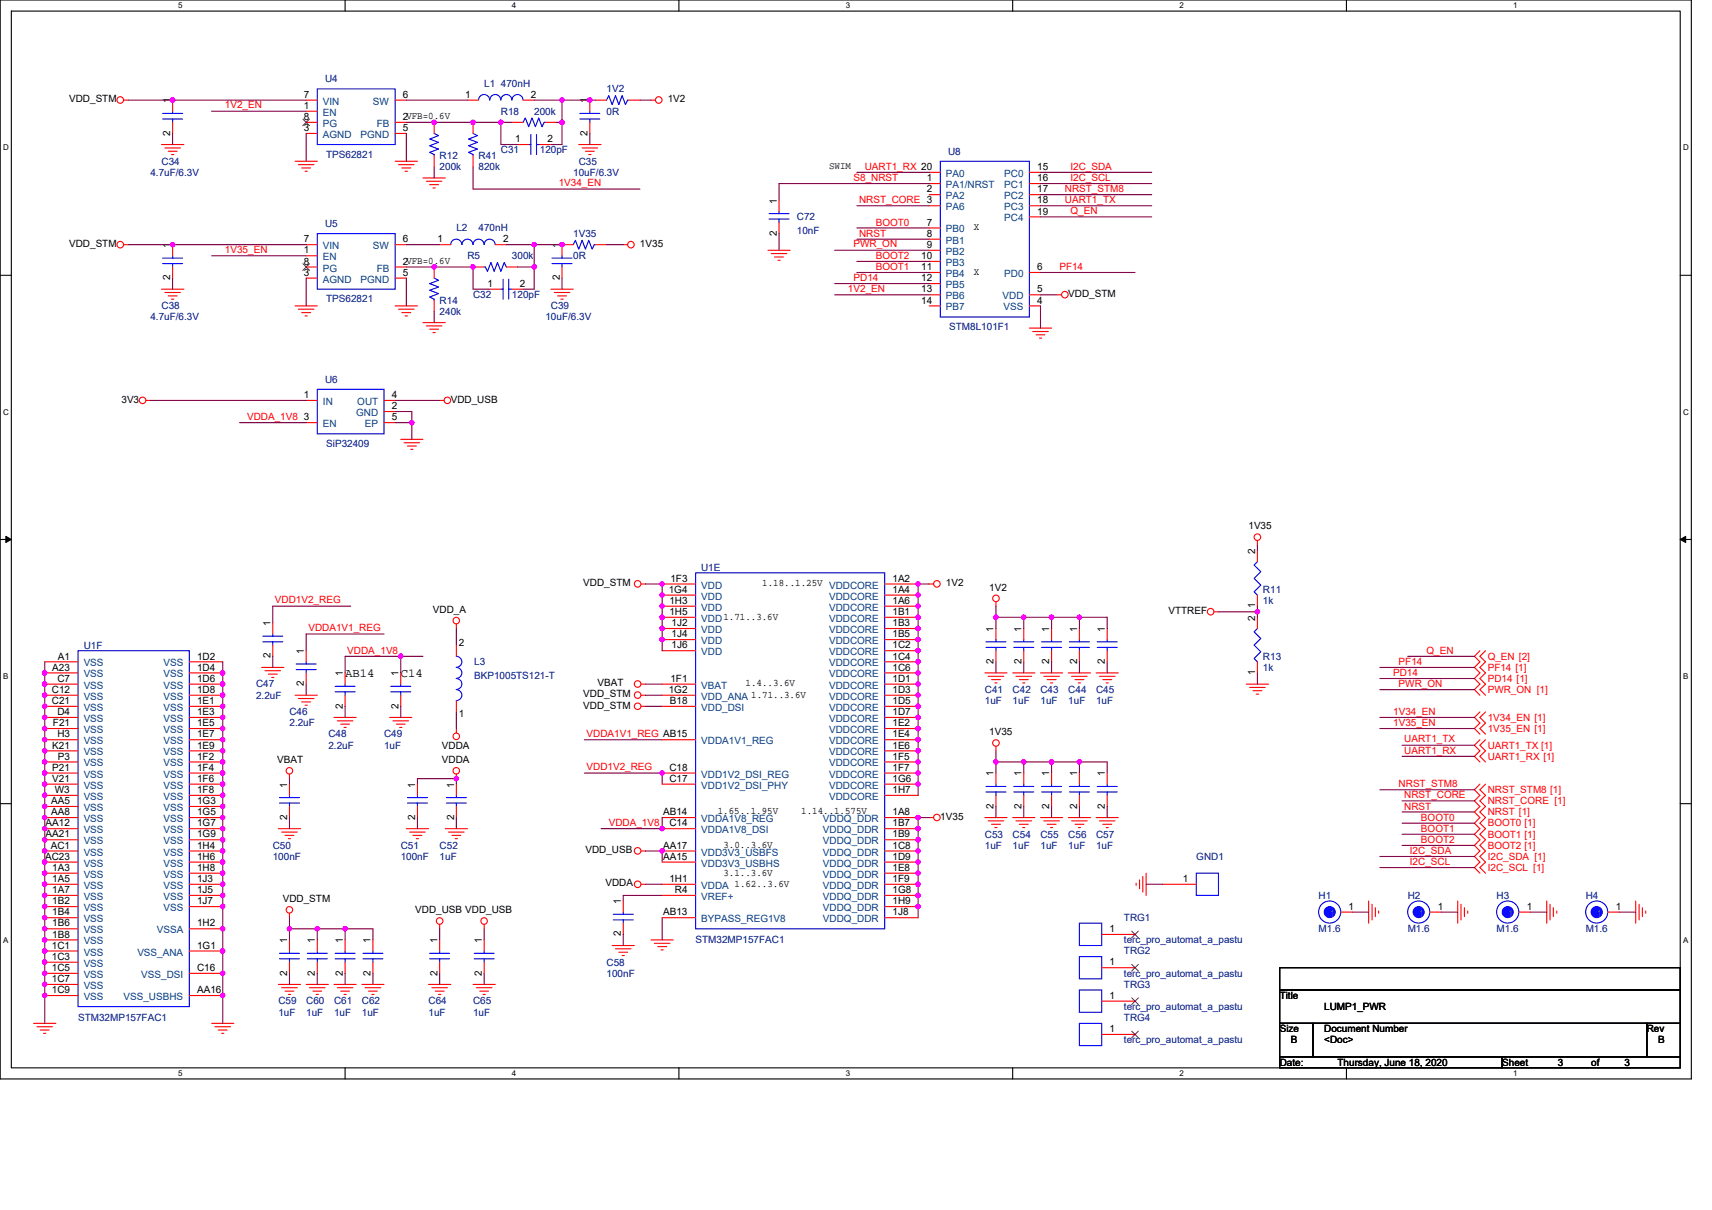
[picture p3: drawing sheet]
<svg xmlns="http://www.w3.org/2000/svg" width="297mm" height="210mm" viewBox="0 0 297 210" stroke-linecap="round" stroke-linejoin="round" font-family="sans-serif">
<defs><g id="words">
<g font-size="2.1">
<text x="59.9" y="117.5">AB14</text>
<text x="69.5" y="117.5">C14</text>
</g>
<g font-size="1.7">
<text x="12" y="17.8">VDD_STM</text>
<text x="29.5" y="17.9" transform="rotate(-90 29.5 17.9)">1</text>
<text x="52.7" y="17">7</text>
<text x="69.9" y="17">6</text>
<text x="80.7" y="17">1</text>
<text x="92.1" y="17">2</text>
<text x="101.9" y="17.9" transform="rotate(-90 101.9 17.9)">1</text>
<text x="115.9" y="17.8">1V2</text>
<text x="29.5" y="23.5" transform="rotate(-90 29.5 23.5)">2</text>
<text x="52.7" y="18.9">1</text>
<text x="52.7" y="22.8">3</text>
<text x="52.7" y="20.8">8</text>
<text x="69.9" y="22.8">5</text>
<text x="69.9" y="20.8">2VFB=0.6V</text>
<text x="101.9" y="23.5" transform="rotate(-90 101.9 23.5)">2</text>
<text x="89.4" y="24.7">1</text>
<text x="95" y="24.7">2</text>
<text x="143.8" y="29.4">SWIM</text>
<text x="180" y="29.5">15</text>
<text x="134.8" y="35.3" transform="rotate(-90 134.8 35.3)">1</text>
<text x="160.8" y="31.5">1</text>
<text x="160.8" y="33.4">2</text>
<text x="180" y="31.5">16</text>
<text x="180" y="35.3">18</text>
<text x="180" y="33.4">17</text>
<text x="134.8" y="40.9" transform="rotate(-90 134.8 40.9)">2</text>
<text x="160.8" y="39.2">7</text>
<text x="160.8" y="41.1">8</text>
<text x="168.9" y="40">X</text>
<text x="180" y="37.2">19</text>
<text x="12" y="42.8">VDD_STM</text>
<text x="29.5" y="43" transform="rotate(-90 29.5 43)">1</text>
<text x="52.7" y="44">1</text>
<text x="52.7" y="47.9">3</text>
<text x="52.7" y="42.1">7</text>
<text x="52.7" y="45.9">8</text>
<text x="69.9" y="47.9">5</text>
<text x="69.9" y="42.1">6</text>
<text x="69.9" y="45.9">2VFB=0.6V</text>
<text x="75.9" y="42.1">1</text>
<text x="87.3" y="42.1">2</text>
<text x="97.1" y="43" transform="rotate(-90 97.1 43)">1</text>
<text x="111" y="42.8">1V35</text>
<text x="159.8" y="45">10</text>
<text x="159.8" y="46.9">11</text>
<text x="160.8" y="43">9</text>
<text x="168.9" y="47.7">X</text>
<text x="180" y="46.9">6</text>
<text x="29.5" y="48.6" transform="rotate(-90 29.5 48.6)">2</text>
<text x="84.6" y="49.8">1</text>
<text x="90.2" y="49.8">2</text>
<text x="97.1" y="48.6" transform="rotate(-90 97.1 48.6)">2</text>
<text x="159.8" y="48.8">12</text>
<text x="159.8" y="50.8">13</text>
<text x="159.8" y="52.7">14</text>
<text x="180" y="52.7">4</text>
<text x="180" y="50.8">5</text>
<text x="185.4" y="51.5">VDD_STM</text>
<text x="21.1" y="69.9">3V3</text>
<text x="52.7" y="69.1">1</text>
<text x="68" y="71">2</text>
<text x="68" y="69.1">4</text>
<text x="78.2" y="69.9">VDD_USB</text>
<text x="52.7" y="72.9">3</text>
<text x="68" y="72.9">5</text>
<text x="216.6" y="91.9">1V35</text>
<text x="101.2" y="101.7">VDD_STM</text>
<text x="116.3" y="100.9">1F3</text>
<text x="132.3" y="101.7">1.18..1.25V VDDCORE</text>
<text x="154.9" y="100.9">1A2</text>
<text x="164.1" y="101.7">1V2</text>
<text x="217.8" y="96.1" transform="rotate(-90 217.8 96.1)">2</text>
<text x="75.1" y="106.4">VDD_A</text>
<text x="116" y="102.9">1G4</text>
<text x="116.1" y="104.8">1H3</text>
<text x="116.1" y="106.7">1H5</text>
<text x="154.9" y="102.9">1A4</text>
<text x="154.9" y="104.8">1A6</text>
<text x="154.9" y="106.7">1B1</text>
<text x="171.6" y="102.5">1V2</text>
<text x="202.7" y="106.6">VTTREF</text>
<text x="217.8" y="107.7" transform="rotate(-90 217.8 107.7)">2</text>
<text x="217.8" y="105.6" transform="rotate(-90 217.8 105.6)">1</text>
<text x="46.9" y="108.7" transform="rotate(-90 46.9 108.7)">1</text>
<text x="52.7" y="113.5" transform="rotate(-90 52.7 113.5)">1</text>
<text x="79.6" y="112.2">2</text>
<text x="116.5" y="108.7">1J2</text>
<text x="116.5" y="110.6">1J4</text>
<text x="116.5" y="112.5">1J6</text>
<text x="154.9" y="108.7">1B3</text>
<text x="154.9" y="110.6">1B5</text>
<text x="154.9" y="112.5">1C2</text>
<text x="172.4" y="109.6" transform="rotate(-90 172.4 109.6)">1</text>
<text x="177.2" y="109.6" transform="rotate(-90 177.2 109.6)">1</text>
<text x="182.1" y="109.6" transform="rotate(-90 182.1 109.6)">1</text>
<text x="186.9" y="109.6" transform="rotate(-90 186.9 109.6)">1</text>
<text x="191.7" y="109.6" transform="rotate(-90 191.7 109.6)">1</text>
<text x="9.1" y="116.4">A23</text>
<text x="10" y="118.3">C7</text>
<text x="10.1" y="114.4">A1</text>
<text x="34.2" y="116.4">1D4</text>
<text x="34.2" y="118.3">1D6</text>
<text x="34.2" y="114.4">1D2</text>
<text x="46.9" y="114.3" transform="rotate(-90 46.9 114.3)">2</text>
<text x="52.7" y="119.1" transform="rotate(-90 52.7 119.1)">2</text>
<text x="59.5" y="117.4" transform="rotate(-90 59.5 117.4)">1</text>
<text x="69.1" y="117.4" transform="rotate(-90 69.1 117.4)">1</text>
<text x="103.7" y="119.1">VBAT</text>
<text x="116.3" y="118.3">1F1</text>
<text x="129.4" y="119.1">1.4..3.6V</text>
<text x="154.9" y="114.4">1C4</text>
<text x="154.9" y="116.4">1C6</text>
<text x="154.9" y="118.3">1D1</text>
<text x="172.4" y="115.2" transform="rotate(-90 172.4 115.2)">2</text>
<text x="177.2" y="115.2" transform="rotate(-90 177.2 115.2)">2</text>
<text x="182.1" y="115.2" transform="rotate(-90 182.1 115.2)">2</text>
<text x="186.9" y="115.2" transform="rotate(-90 186.9 115.2)">2</text>
<text x="191.7" y="115.2" transform="rotate(-90 191.7 115.2)">2</text>
<text x="217.8" y="117.2" transform="rotate(-90 217.8 117.2)">1</text>
<text x="9" y="120.2">C12</text>
<text x="9" y="122.2">C21</text>
<text x="10" y="124.1">D4</text>
<text x="34.2" y="120.2">1D8</text>
<text x="34.2" y="122.2">1E1</text>
<text x="34.2" y="124.1">1E3</text>
<text x="59.5" y="123" transform="rotate(-90 59.5 123)">2</text>
<text x="69.1" y="123" transform="rotate(-90 69.1 123)">2</text>
<text x="79.6" y="124.5">1</text>
<text x="101.2" y="121">VDD_STM</text>
<text x="101.2" y="123">VDD_STM</text>
<text x="116" y="120.2">1G2</text>
<text x="116.2" y="122.2">B18</text>
<text x="154.9" y="120.2">1D3</text>
<text x="154.9" y="122.2">1D5</text>
<text x="154.9" y="124.1">1D7</text>
<text x="9.1" y="129.9">K21</text>
<text x="9.2" y="126">F21</text>
<text x="10" y="128">H3</text>
<text x="10.1" y="131.8">P3</text>
<text x="34.2" y="126">1E5</text>
<text x="34.2" y="128">1E7</text>
<text x="34.2" y="129.9">1E9</text>
<text x="34.2" y="131.8">1F2</text>
<text x="76.7" y="129.9">VDDA</text>
<text x="154.9" y="126">1E2</text>
<text x="154.9" y="128">1E4</text>
<text x="154.9" y="129.9">1E6</text>
<text x="154.9" y="131.8">1F5</text>
<text x="171.6" y="127.6">1V35</text>
<text x="9.1" y="133.8">P21</text>
<text x="9.1" y="135.7">V21</text>
<text x="9.5" y="137.6">W3</text>
<text x="34.2" y="133.8">1F4</text>
<text x="34.2" y="135.7">1F6</text>
<text x="34.2" y="137.6">1F8</text>
<text x="48.1" y="132.4">VBAT</text>
<text x="49.8" y="136.7" transform="rotate(-90 49.8 136.7)">1</text>
<text x="72" y="136.7" transform="rotate(-90 72 136.7)">1</text>
<text x="76.7" y="132.4">VDDA</text>
<text x="78.8" y="136.7" transform="rotate(-90 78.8 136.7)">1</text>
<text x="116.1" y="135.7">C17</text>
<text x="116.1" y="133.8">C18</text>
<text x="154.9" y="133.8">1F7</text>
<text x="154.9" y="135.7">1G6</text>
<text x="154.9" y="137.6">1H7</text>
<text x="172.4" y="134.7" transform="rotate(-90 172.4 134.7)">1</text>
<text x="177.2" y="134.7" transform="rotate(-90 177.2 134.7)">1</text>
<text x="182.1" y="134.7" transform="rotate(-90 182.1 134.7)">1</text>
<text x="186.9" y="134.7" transform="rotate(-90 186.9 134.7)">1</text>
<text x="191.7" y="134.7" transform="rotate(-90 191.7 134.7)">1</text>
<text x="7.9" y="143.4">AA12</text>
<text x="8.9" y="139.6">AA5</text>
<text x="8.9" y="141.5">AA8</text>
<text x="34.2" y="139.6">1G3</text>
<text x="34.2" y="141.5">1G5</text>
<text x="34.2" y="143.4">1G7</text>
<text x="49.8" y="142.3" transform="rotate(-90 49.8 142.3)">2</text>
<text x="72" y="142.3" transform="rotate(-90 72 142.3)">2</text>
<text x="78.8" y="142.3" transform="rotate(-90 78.8 142.3)">2</text>
<text x="115.1" y="141.5">AB14</text>
<text x="116.1" y="143.4">C14</text>
<text x="124.5" y="141.3">1.65..1.95V</text>
<text x="139" y="141.3">1.14..1.575V</text>
<text x="154.9" y="141.5">1A8</text>
<text x="154.9" y="143.4">1B7</text>
<text x="163.1" y="142.3">1V35</text>
<text x="172.4" y="140.3" transform="rotate(-90 172.4 140.3)">2</text>
<text x="177.2" y="140.3" transform="rotate(-90 177.2 140.3)">2</text>
<text x="182.1" y="140.3" transform="rotate(-90 182.1 140.3)">2</text>
<text x="186.9" y="140.3" transform="rotate(-90 186.9 140.3)">2</text>
<text x="191.7" y="140.3" transform="rotate(-90 191.7 140.3)">2</text>
<text x="7.8" y="149.2">AC23</text>
<text x="7.9" y="145.3">AA21</text>
<text x="8.8" y="147.3">AC1</text>
<text x="34.2" y="145.3">1G9</text>
<text x="34.2" y="147.3">1H4</text>
<text x="34.2" y="149.2">1H6</text>
<text x="101.6" y="148.1">VDD_USB</text>
<text x="115.1" y="147.3">AA17</text>
<text x="115.1" y="149.2">AA15</text>
<text x="125.5" y="147.1">3.0..3.6V</text>
<text x="154.9" y="145.3">1B9</text>
<text x="154.9" y="147.3">1C8</text>
<text x="154.9" y="149.2">1D9</text>
<text x="9.1" y="151.1">1A3</text>
<text x="9.1" y="153.1">1A5</text>
<text x="9.1" y="155">1A7</text>
<text x="34.2" y="151.1">1H8</text>
<text x="34.2" y="153.1">1J3</text>
<text x="34.2" y="155">1J5</text>
<text x="105" y="153.8">VDDA</text>
<text x="116.1" y="153.1">1H1</text>
<text x="117.1" y="155">R4</text>
<text x="125.5" y="151.9">3.1..3.6V</text>
<text x="154.9" y="151.1">1E8</text>
<text x="154.9" y="153.1">1F9</text>
<text x="154.9" y="155">1G8</text>
<text x="205.2" y="153.1">1</text>
<text x="9.1" y="156.9">1B2</text>
<text x="9.1" y="158.9">1B4</text>
<text x="9.1" y="160.8">1B6</text>
<text x="34.2" y="160.8">1H2</text>
<text x="34.2" y="156.9">1J7</text>
<text x="49.1" y="156.5">VDD_STM</text>
<text x="72" y="158.5">VDD_USB VDD_USB</text>
<text x="107.7" y="156.9" transform="rotate(-90 107.7 156.9)">1</text>
<text x="115.1" y="158.9">AB13</text>
<text x="154.9" y="156.9">1H9</text>
<text x="154.9" y="158.9">1J8</text>
<text x="192.5" y="161.8">1</text>
<text x="234" y="157.9">1</text>
<text x="249.4" y="157.9">1</text>
<text x="264.9" y="157.9">1</text>
<text x="280.3" y="157.9">1</text>
<text x="9" y="164.6">1C1</text>
<text x="9" y="166.6">1C3</text>
<text x="9.1" y="162.7">1B8</text>
<text x="34.2" y="164.6">1G1</text>
<text x="49.8" y="163.7" transform="rotate(-90 49.8 163.7)">1</text>
<text x="54.6" y="163.7" transform="rotate(-90 54.6 163.7)">1</text>
<text x="59.5" y="163.7" transform="rotate(-90 59.5 163.7)">1</text>
<text x="64.3" y="163.7" transform="rotate(-90 64.3 163.7)">1</text>
<text x="75.9" y="163.7" transform="rotate(-90 75.9 163.7)">1</text>
<text x="83.6" y="163.7" transform="rotate(-90 83.6 163.7)">1</text>
<text x="107.7" y="162.5" transform="rotate(-90 107.7 162.5)">2</text>
<text x="192.5" y="167.5">1</text>
<text x="9" y="168.5">1C5</text>
<text x="9" y="170.4">1C7</text>
<text x="9" y="172.4">1C9</text>
<text x="34.2" y="172.4">AA16</text>
<text x="34.2" y="168.5">C16</text>
<text x="49.8" y="169.3" transform="rotate(-90 49.8 169.3)">2</text>
<text x="54.6" y="169.3" transform="rotate(-90 54.6 169.3)">2</text>
<text x="59.5" y="169.3" transform="rotate(-90 59.5 169.3)">2</text>
<text x="64.3" y="169.3" transform="rotate(-90 64.3 169.3)">2</text>
<text x="75.9" y="169.3" transform="rotate(-90 75.9 169.3)">2</text>
<text x="83.6" y="169.3" transform="rotate(-90 83.6 169.3)">2</text>
<text x="192.5" y="173.3">1</text>
<text x="222" y="173.4">Title</text>
<text x="192.5" y="179.1">1</text>
<text x="222" y="179.1">Size</text>
<text x="229.8" y="179.1">Document Number</text>
<text x="229.8" y="175.3">LUMP1_PWR</text>
<text x="285.7" y="179.1">Rev</text>
<text x="222" y="184.9">Date:</text>
<text x="224" y="181.1">B</text>
<text x="229.8" y="181.1">&lt;Doc&gt;</text>
<text x="232.1" y="184.9">Thursday, June 18, 2020</text>
<text x="260.6" y="184.9">Sheet</text>
<text x="270.3" y="184.9">3</text>
<text x="276.1" y="184.9">of</text>
<text x="281.9" y="184.9">3</text>
<text x="287.7" y="181.1">B</text>
</g>
<g font-size="1.7" fill="#000080">
<text x="56.4" y="14.3">U4</text>
<text x="84" y="15">L1 470nH</text>
<text x="105.2" y="16">1V2</text>
<text x="86.9" y="19.9">R18</text>
<text x="92.7" y="19.9">200k</text>
<text x="105.2" y="19.9">0R</text>
<text x="28" y="28.6">C34</text>
<text x="56.6" y="27.4">TPS62821</text>
<text x="76.3" y="27.6">R12</text>
<text x="76.3" y="29.5">200k</text>
<text x="83" y="27.6">R41</text>
<text x="83" y="29.5">820k</text>
<text x="86.9" y="26.6">C31</text>
<text x="93.7" y="26.6">120pF</text>
<text x="100.4" y="28.6">C35</text>
<text x="164.5" y="26.8">U8</text>
<text x="26.1" y="30.5">4.7uF/6.3V</text>
<text x="99.5" y="30.5">10uF/6.3V</text>
<text x="56.4" y="39.4">U5</text>
<text x="79.2" y="40.2">L2</text>
<text x="83" y="40.2">470nH</text>
<text x="99.5" y="41.1">1V35</text>
<text x="138.3" y="38.2">C72</text>
<text x="138.3" y="40.5">10nF</text>
<text x="81.1" y="45">R5</text>
<text x="88.8" y="45">300k</text>
<text x="99.5" y="45">0R</text>
<text x="28" y="53.7">C38</text>
<text x="56.6" y="52.5">TPS62821</text>
<text x="76.3" y="52.7">R14</text>
<text x="82.1" y="51.7">C32</text>
<text x="88.8" y="51.7">120pF</text>
<text x="95.6" y="53.7">C39</text>
<text x="26.1" y="55.6">4.7uF/6.3V</text>
<text x="76.3" y="54.6">240k</text>
<text x="94.6" y="55.6">10uF/6.3V</text>
<text x="164.7" y="57.3">STM8L101F1</text>
<text x="56.4" y="66.4">U6</text>
<text x="56.6" y="77.6">SiP32409</text>
<text x="121.6" y="99">U1E</text>
<text x="219.1" y="102.9">R11</text>
<text x="219.1" y="104.8">1k</text>
<text x="14.5" y="112.5">U1F</text>
<text x="44.4" y="119.3">C47</text>
<text x="82.3" y="115.4">L3</text>
<text x="82.3" y="117.8">BKP1005TS121-T</text>
<text x="219.1" y="114.5">R13</text>
<text x="219.1" y="116.4">1k</text>
<text x="44.4" y="121.2">2.2uF</text>
<text x="50.2" y="124.1">C46</text>
<text x="170.9" y="120.3">C41</text>
<text x="170.9" y="122.2">1uF</text>
<text x="175.7" y="120.3">C42</text>
<text x="175.7" y="122.2">1uF</text>
<text x="180.5" y="120.3">C43</text>
<text x="180.5" y="122.2">1uF</text>
<text x="185.4" y="120.3">C44</text>
<text x="185.4" y="122.2">1uF</text>
<text x="190.2" y="120.3">C45</text>
<text x="190.2" y="122.2">1uF</text>
<text x="50.2" y="126">2.2uF</text>
<text x="57" y="128">C48</text>
<text x="57" y="129.9">2.2uF</text>
<text x="66.6" y="128">C49</text>
<text x="66.6" y="129.9">1uF</text>
<text x="47.3" y="147.3">C50</text>
<text x="47.3" y="149.2">100nF</text>
<text x="69.5" y="147.3">C51</text>
<text x="69.5" y="149.2">100nF</text>
<text x="76.3" y="147.3">C52</text>
<text x="76.3" y="149.2">1uF</text>
<text x="170.9" y="145.4">C53</text>
<text x="170.9" y="147.3">1uF</text>
<text x="175.7" y="145.4">C54</text>
<text x="175.7" y="147.3">1uF</text>
<text x="180.5" y="145.4">C55</text>
<text x="180.5" y="147.3">1uF</text>
<text x="185.4" y="145.4">C56</text>
<text x="185.4" y="147.3">1uF</text>
<text x="190.2" y="145.4">C57</text>
<text x="190.2" y="147.3">1uF</text>
<text x="207.6" y="149.2">GND1</text>
<text x="228.8" y="156">H1</text>
<text x="244.2" y="156">H2</text>
<text x="259.7" y="156">H3</text>
<text x="275.1" y="156">H4</text>
<text x="195" y="159.8">TRG1</text>
<text x="228.8" y="161.8">M1.6</text>
<text x="244.2" y="161.8">M1.6</text>
<text x="259.7" y="161.8">M1.6</text>
<text x="275.1" y="161.8">M1.6</text>
<text x="105.2" y="167.6">C58</text>
<text x="120.7" y="163.7">STM32MP157FAC1</text>
<text x="195" y="163.7">terc_pro_automat_a_pastu</text>
<text x="195" y="165.6">TRG2</text>
<text x="105.2" y="169.5">100nF</text>
<text x="195" y="169.5">terc_pro_automat_a_pastu</text>
<text x="195" y="171.4">TRG3</text>
<text x="13.5" y="177.2">STM32MP157FAC1</text>
<text x="48.3" y="174.3">C59</text>
<text x="48.3" y="176.2">1uF</text>
<text x="53.1" y="174.3">C60</text>
<text x="53.1" y="176.2">1uF</text>
<text x="58" y="174.3">C61</text>
<text x="58" y="176.2">1uF</text>
<text x="62.8" y="174.3">C62</text>
<text x="62.8" y="176.2">1uF</text>
<text x="74.4" y="174.3">C64</text>
<text x="74.4" y="176.2">1uF</text>
<text x="82.1" y="174.3">C65</text>
<text x="82.1" y="176.2">1uF</text>
<text x="195" y="177.2">TRG4</text>
<text x="195" y="175.3">terc_pro_automat_a_pastu</text>
<text x="195" y="181.1">terc_pro_automat_a_pastu</text>
</g>
<g font-size="1.7" fill="#f00">
<text x="39" y="18.8">1V2_EN</text>
<text x="150" y="29.4">UART1_RX 20</text>
<text x="185.7" y="29.4">I2C_SDA</text>
<text x="96.9" y="32.3">1V34_EN</text>
<text x="148.1" y="31.4">S8_NRST</text>
<text x="149.1" y="35.2">NRST_CORE 3</text>
<text x="184.8" y="35.2">UART1_TX</text>
<text x="184.8" y="33.3">NRST_STM8</text>
<text x="185.7" y="31.4">I2C_SCL</text>
<text x="149.1" y="41.1">NRST</text>
<text x="152" y="39.2">BOOT0</text>
<text x="185.7" y="37.1">Q_EN</text>
<text x="39" y="43.9">1V35_EN</text>
<text x="148.1" y="42.9">PWR_ON</text>
<text x="152" y="45">BOOT2</text>
<text x="152" y="46.9">BOOT1</text>
<text x="183.8" y="46.9">PF14</text>
<text x="147.1" y="50.7">1V2_EN</text>
<text x="148.1" y="48.8">PD14</text>
<text x="42.9" y="72.9">VDDA_1V8</text>
<text x="47.7" y="104.7">VDD1V2_REG</text>
<text x="53.5" y="109.5">VDDA1V1_REG</text>
<text x="60.3" y="113.4">VDDA_1V8</text>
<text x="247.5" y="113.4">Q_EN</text>
<text x="241.7" y="117.4">PD14</text>
<text x="242.7" y="119.2">PWR_ON</text>
<text x="242.7" y="115.4">PF14</text>
<text x="258.1" y="114.5">Q_EN [2]</text>
<text x="258.1" y="118.3">PD14 [1]</text>
<text x="258.1" y="116.4">PF14 [1]</text>
<text x="241.7" y="125.9">1V35_EN</text>
<text x="241.7" y="124">1V34_EN</text>
<text x="258.1" y="120.3">PWR_ON [1]</text>
<text x="258.1" y="125.1">1V34_EN [1]</text>
<text x="101.8" y="127.9">VDDA1V1_REG AB15</text>
<text x="243.6" y="130.8">UART1_RX</text>
<text x="243.6" y="128.8">UART1_TX</text>
<text x="258.1" y="127">1V35_EN [1]</text>
<text x="258.1" y="131.8">UART1_RX [1]</text>
<text x="258.1" y="129.9">UART1_TX [1]</text>
<text x="101.8" y="133.7">VDD1V2_REG</text>
<text x="242.7" y="136.6">NRST_STM8</text>
<text x="258.1" y="137.6">NRST_STM8 [1]</text>
<text x="105.6" y="143.3">VDDA_1V8</text>
<text x="243.6" y="138.5">NRST_CORE</text>
<text x="243.6" y="140.5">NRST</text>
<text x="246.5" y="142.5">BOOT0</text>
<text x="258.1" y="139.6">NRST_CORE [1]</text>
<text x="258.1" y="141.5">NRST [1]</text>
<text x="258.1" y="143.4">BOOT0 [1]</text>
<text x="244.6" y="148.1">I2C_SDA</text>
<text x="246.5" y="144.4">BOOT1</text>
<text x="246.5" y="146.3">BOOT2</text>
<text x="258.1" y="145.4">BOOT1 [1]</text>
<text x="258.1" y="147.3">BOOT2 [1]</text>
<text x="258.1" y="149.2">I2C_SDA [1]</text>
<text x="244.6" y="150.1">I2C_SCL</text>
<text x="258.1" y="151.2">I2C_SCL [1]</text>
</g>
<g font-size="1.7" fill="#004080">
<text x="56" y="20.1">EN</text>
<text x="56" y="23.9">AGND</text>
<text x="56" y="18.2">VIN</text>
<text x="56" y="22">PG</text>
<text x="62.6" y="23.9">PGND</text>
<text x="64.7" y="18.2">SW</text>
<text x="65.4" y="22">FB</text>
<text x="164.1" y="30.7">PA0</text>
<text x="164.1" y="32.6">PA1/NRST</text>
<text x="164.1" y="34.6">PA2</text>
<text x="174.2" y="30.7">PC0</text>
<text x="174.2" y="32.6">PC1</text>
<text x="174.2" y="34.6">PC2</text>
<text x="164.1" y="36.5">PA6</text>
<text x="164.1" y="40.3">PB0</text>
<text x="174.2" y="38.4">PC4</text>
<text x="174.2" y="36.5">PC3</text>
<text x="56" y="45.2">EN</text>
<text x="56" y="43.2">VIN</text>
<text x="56" y="47.1">PG</text>
<text x="64.7" y="43.2">SW</text>
<text x="65.4" y="47.1">FB</text>
<text x="164.1" y="42.3">PB1</text>
<text x="164.1" y="44.2">PB2</text>
<text x="164.1" y="46.1">PB3</text>
<text x="56" y="49">AGND</text>
<text x="62.6" y="49">PGND</text>
<text x="164.1" y="48.1">PB4</text>
<text x="164.1" y="50">PB5</text>
<text x="164.1" y="51.9">PB6</text>
<text x="164.1" y="53.9">PB7</text>
<text x="174" y="51.9">VDD</text>
<text x="174.1" y="53.9">VSS</text>
<text x="174.2" y="48.1">PD0</text>
<text x="56" y="70.3">IN</text>
<text x="62" y="70.3">OUT</text>
<text x="56" y="74.1">EN</text>
<text x="61.8" y="72.2">GND</text>
<text x="63.3" y="74.1">EP</text>
<text x="121.7" y="102.1">VDD</text>
<text x="121.7" y="104.1">VDD</text>
<text x="121.7" y="106">VDD</text>
<text x="121.7" y="107.9">VDD1.71..3.6V</text>
<text x="143.8" y="104.1">VDDCORE</text>
<text x="143.8" y="106">VDDCORE</text>
<text x="143.8" y="107.9">VDDCORE</text>
<text x="121.7" y="109.9">VDD</text>
<text x="121.7" y="111.8">VDD</text>
<text x="121.7" y="113.7">VDD</text>
<text x="143.8" y="109.9">VDDCORE</text>
<text x="143.8" y="111.8">VDDCORE</text>
<text x="143.8" y="113.7">VDDCORE</text>
<text x="14.5" y="115.6">VSS</text>
<text x="14.5" y="117.6">VSS</text>
<text x="14.5" y="119.5">VSS</text>
<text x="28.4" y="117.6">VSS</text>
<text x="28.4" y="119.5">VSS</text>
<text x="28.4" y="115.6">VSS</text>
<text x="121.7" y="119.5">VBAT</text>
<text x="143.8" y="115.6">VDDCORE</text>
<text x="143.8" y="117.6">VDDCORE</text>
<text x="143.8" y="119.5">VDDCORE</text>
<text x="14.5" y="121.4">VSS</text>
<text x="14.5" y="123.4">VSS</text>
<text x="14.5" y="125.3">VSS</text>
<text x="28.4" y="121.4">VSS</text>
<text x="28.4" y="123.4">VSS</text>
<text x="28.4" y="125.3">VSS</text>
<text x="121.7" y="121.4">VDD_ANA 1.71..3.6V</text>
<text x="121.7" y="123.4">VDD_DSI</text>
<text x="143.8" y="121.4">VDDCORE</text>
<text x="143.8" y="123.4">VDDCORE</text>
<text x="143.8" y="125.3">VDDCORE</text>
<text x="14.5" y="127.2">VSS</text>
<text x="14.5" y="129.2">VSS</text>
<text x="14.5" y="131.1">VSS</text>
<text x="28.4" y="127.2">VSS</text>
<text x="28.4" y="129.2">VSS</text>
<text x="28.4" y="131.1">VSS</text>
<text x="121.7" y="129.2">VDDA1V1_REG</text>
<text x="143.8" y="127.2">VDDCORE</text>
<text x="143.8" y="129.2">VDDCORE</text>
<text x="143.8" y="131.1">VDDCORE</text>
<text x="14.5" y="133">VSS</text>
<text x="14.5" y="134.9">VSS</text>
<text x="14.5" y="136.9">VSS</text>
<text x="28.4" y="133">VSS</text>
<text x="28.4" y="134.9">VSS</text>
<text x="28.4" y="136.9">VSS</text>
<text x="121.7" y="136.9">VDD1V2_DSI_PHY</text>
<text x="121.7" y="134.9">VDD1V2_DSI_REG</text>
<text x="143.8" y="133">VDDCORE</text>
<text x="143.8" y="134.9">VDDCORE</text>
<text x="143.8" y="136.9">VDDCORE</text>
<text x="14.5" y="138.8">VSS</text>
<text x="14.5" y="140.7">VSS</text>
<text x="14.5" y="142.7">VSS</text>
<text x="28.4" y="138.8">VSS</text>
<text x="28.4" y="140.7">VSS</text>
<text x="28.4" y="142.7">VSS</text>
<text x="121.7" y="142.7">VDDA1V8_REG</text>
<text x="142.8" y="142.7">VDDQ_DDR</text>
<text x="143.8" y="138.8">VDDCORE</text>
<text x="14.5" y="144.6">VSS</text>
<text x="14.5" y="146.5">VSS</text>
<text x="14.5" y="148.5">VSS</text>
<text x="28.4" y="144.6">VSS</text>
<text x="28.4" y="146.5">VSS</text>
<text x="28.4" y="148.5">VSS</text>
<text x="121.7" y="148.5">VDD3V3_USBFS</text>
<text x="121.7" y="144.6">VDDA1V8_DSI</text>
<text x="142.8" y="144.6">VDDQ_DDR</text>
<text x="142.8" y="146.5">VDDQ_DDR</text>
<text x="142.8" y="148.5">VDDQ_DDR</text>
<text x="14.5" y="150.4">VSS</text>
<text x="14.5" y="152.3">VSS</text>
<text x="14.5" y="154.2">VSS</text>
<text x="28.4" y="150.4">VSS</text>
<text x="28.4" y="152.3">VSS</text>
<text x="28.4" y="154.2">VSS</text>
<text x="121.7" y="150.4">VDD3V3_USBHS</text>
<text x="121.7" y="154.2">VDDA 1.62..3.6V</text>
<text x="142.8" y="150.4">VDDQ_DDR</text>
<text x="142.8" y="152.3">VDDQ_DDR</text>
<text x="142.8" y="154.2">VDDQ_DDR</text>
<text x="14.5" y="156.2">VSS</text>
<text x="14.5" y="158.1">VSS</text>
<text x="14.5" y="160">VSS</text>
<text x="14.5" y="162">VSS</text>
<text x="27.2" y="162">VSSA</text>
<text x="28.4" y="156.2">VSS</text>
<text x="28.4" y="158.1">VSS</text>
<text x="121.7" y="156.2">VREF+</text>
<text x="121.7" y="160">BYPASS_REG1V8</text>
<text x="142.8" y="156.2">VDDQ_DDR</text>
<text x="142.8" y="158.1">VDDQ_DDR</text>
<text x="142.8" y="160">VDDQ_DDR</text>
<text x="230.7" y="159.1">1</text>
<text x="246.1" y="159.1">1</text>
<text x="261.6" y="159.1">1</text>
<text x="277" y="159.1">1</text>
<text x="14.5" y="163.9">VSS</text>
<text x="14.5" y="165.8">VSS</text>
<text x="14.5" y="167.8">VSS</text>
<text x="23.8" y="165.8">VSS_ANA</text>
<text x="14.5" y="169.7">VSS</text>
<text x="14.5" y="171.6">VSS</text>
<text x="14.5" y="173.5">VSS</text>
<text x="21.4" y="173.5">VSS_USBHS</text>
<text x="24.5" y="169.7">VSS_DSI</text>
</g>
<g font-size="1.4">
<text x="30.9" y="1.5">5</text>
<text x="88.8" y="1.5">4</text>
<text x="146.7" y="1.5">3</text>
<text x="204.7" y="1.5">2</text>
<text x="262.6" y="1.5">1</text>
<text x=".5" y="26.1">D</text>
<text x="292" y="26.1">D</text>
<text x=".5" y="71.9">C</text>
<text x="292" y="71.9">C</text>
<text x=".5" y="117.8">B</text>
<text x="292" y="117.8">B</text>
<text x=".5" y="163.6">A</text>
<text x="292" y="163.6">A</text>
<text x="30.9" y="186.8">5</text>
<text x="88.8" y="186.8">4</text>
<text x="146.7" y="186.8">3</text>
<text x="204.7" y="186.8">2</text>
<text x="262.6" y="186.8">1</text>
</g>
</g></defs>
<path d="M0 0h293.5v187.2h-293.5zM2 1.9h289.5v183.4h-289.5z" fill="none" stroke="#000" stroke-width=".19"/>
<g fill="#fff">
<path d="M30.9 .2h.8v1.6h-.8z"/>
<path d="M30.9 185.5h.8v1.6h-.8z"/>
</g>
<path d="M59.9 0v1.9M59.9 185.3v1.9" fill="none" stroke="#000" stroke-width=".19"/>
<g fill="#fff">
<path d="M88.8 .2h.8v1.6h-.8z"/>
<path d="M88.8 185.5h.8v1.6h-.8z"/>
</g>
<path d="M117.8 0v1.9M117.8 185.3v1.9" fill="none" stroke="#000" stroke-width=".19"/>
<g fill="#fff">
<path d="M146.7 .2h.8v1.6h-.8z"/>
<path d="M146.7 185.5h.8v1.6h-.8z"/>
</g>
<path d="M175.7 0v1.9M175.7 185.3v1.9" fill="none" stroke="#000" stroke-width=".19"/>
<g fill="#fff">
<path d="M204.7 .2h.7v1.6h-.7z"/>
<path d="M204.7 185.5h.7v1.6h-.7z"/>
</g>
<path d="M233.6 0v1.9M233.6 185.3v1.9" fill="none" stroke="#000" stroke-width=".19"/>
<g fill="#fff">
<path d="M262.6 .2h.7v1.6h-.7z"/>
<path d="M262.6 185.5h.7v1.6h-.7z"/>
<path d="M.5 24.8h1v1.6h-1z"/>
<path d="M292 24.8h1v1.6h-1z"/>
<path d="M.5 70.7h1v1.5h-1z"/>
<path d="M292 70.7h1v1.5h-1z"/>
</g>
<path d="M0 47.8h2M291.5 47.8h2" fill="none" stroke="#000" stroke-width=".19"/>
<g fill="#fff">
<path d="M.5 116.5h.9v1.6h-.9z"/>
<path d="M292 116.5h.9v1.6h-.9z"/>
</g>
<path d="M0 93.6h2M291.5 93.6h2" fill="none" stroke="#000" stroke-width=".19"/>
<path d="M1 93.1l1 .5-1 .5zM291.5 93.6l1-.5v1z" fill="#000" stroke="#000" stroke-width=".17"/>
<g fill="#fff">
<path d="M.5 162.4h.9v1.5h-.9z"/>
<path d="M292 162.4h.9v1.5h-.9z"/>
</g>
<path d="M0 139.5h2M291.5 139.5h2M222 167.9h69.5v3.9h-69.5zM222 171.8h69.5v5.8h-69.5zM222 177.6h5.8v5.8h-5.8zM227.8 177.6h57.9v5.8h-57.9zM285.7 177.6h5.8v5.8h-5.8zM222 183.4h38.6v1.9h-38.6zM260.6 183.4h30.9v1.9h-30.9z" fill="none" stroke="#000" stroke-width=".19"/>
<g fill="none" stroke="#f00" stroke-width=".19">
<path d="M21.5 17.4h.7M29.9 17.4v1.9M53.1 19.3h2M53.1 17.4h2M68.6 17.4h1.9M81.1 17.4h1.9M90.8 17.4h1.9M102.3 17.4v1.9M103.3 17.4h1.9M109.1 17.4h1.9M113 17.4h.7M28 25.1h3.9"/>
<path d="M28.6 25.7h2.7M29.2 26.2h1.5M29.8 26.8h.4M29.9 21.2v2M51.2 28h3.9M51.8 28.6h2.7M52.3 29.1h1.6M52.9 29.7h.4M53.1 23.2h2M53.1 21.2h2M68.6 28h3.8M68.6 21.2h1.9"/>
<path d="M68.6 23.2h1.9M69.1 28.6h2.7M69.7 29.1h1.6M70.3 29.7h.4M73.4 30.9h3.9M74 31.5h2.7M74.5 32h1.6M75.1 32.6h.4M75.3 21.2v2M75.3 27v2M82.1 21.2v2M82.1 27v2"/>
<path d="M88.8 21.2h2M89.8 25.1h1.9M93.7 25.1h1.9M94.6 21.2h2M100.4 25.1h3.9M101 25.7h2.7M101.6 26.2h1.5M102.1 26.8h.4M102.3 21.2v2M135.2 34.7v2M135.2 38.6v1.9M161.2 29.9h1.9"/>
<path d="M161.2 31.9h1.9M161.2 33.8h1.9M161.2 35.7h1.9M161.2 39.6h1.9M178.6 29.9h1.9M178.6 31.9h1.9M178.6 37.6h1.9M178.6 35.7h1.9M178.6 33.8h1.9M21.5 42.5h.7M28 50.2h3.9M28.6 50.8h2.7"/>
<path d="M29.2 51.4h1.5M29.8 51.9h.4M29.9 42.5v1.9M29.9 46.3v2M51.2 53.1h3.9M51.8 53.7h2.7M52.3 54.3h1.6M52.9 54.8h.4M53.1 44.4h2M53.1 48.3h2M53.1 42.5h2M53.1 46.3h2"/>
<path d="M68.6 53.1h3.8M68.6 46.3h1.9M68.6 48.3h1.9M68.6 42.5h1.9M69.1 53.7h2.7M69.7 54.3h1.6M70.3 54.8h.4M73.4 56h3.9M74 56.6h2.7M74.5 57.1h1.6M75.1 57.7h.4M75.3 46.3v2"/>
<path d="M75.3 52.1v1.9M76.3 42.5h1.9M82.1 46.3h1.9M85 50.2h1.9M85.9 42.5h2M87.9 46.3h1.9M88.8 50.2h2M95.6 50.2h3.9M96.2 50.8h2.7M96.7 51.4h1.6M97.3 51.9h.4M97.5 46.3v2"/>
<path d="M99.5 42.5h-2v1.9M103.3 42.5h1.9M108.1 42.5h.8M133.2 43.4h3.9M133.8 44h2.7M134.4 44.6h1.5M135 45.2h.4M161.2 41.5h1.9M161.2 43.4h1.9M161.2 45.4h1.9M161.2 47.3h1.9M161.2 49.2h1.9"/>
<path d="M161.2 51.2h1.9M161.2 53.1h1.9M178.6 56.9h3.9M178.6 53.1h1.9M178.6 51.2h1.9M178.6 47.3h1.9M179.2 57.5h2.7M179.8 58.1h1.5M180.3 58.7h.4M183.4 51.2h.8M25.3 69.5h.8M53.1 69.5h2"/>
<path d="M53.1 73.3h2M66.6 69.5h2M66.6 71.4h2M66.6 73.3h2M69.5 76.2h3.9M70.1 76.8h2.7M70.7 77.4h1.5M71.3 78h.3M76.3 69.5h.8M218.2 93.8v.8M218.2 95.5v2M7.8 114.9h5.7"/>
<path d="M7.8 116.8h5.7M7.8 118.7h5.7M32.8 116.8h5.8M32.8 118.7h5.8M32.8 114.9h5.8M45.4 115.8h3.9M46 116.4h2.7M46.6 117h1.5M47.1 117.6h.4M47.3 108.1v1.9M47.3 112v1.9M53.1 112.9v2"/>
<path d="M53.1 116.8v1.9M59.9 116.8v1.9M69.5 116.8v1.9M79.2 108.3v.8M79.2 112v1.9M111.2 118.7h.8M111.2 101.3h.8M114.9 118.7h5.8M114.9 101.3h5.8M114.9 103.3h5.8M114.9 105.2h5.8M114.9 107.1h5.8"/>
<path d="M114.9 109.1h5.8M114.9 111h5.8M114.9 112.9h5.8M153.5 101.3h5.8M153.5 103.3h5.8M153.5 105.2h5.8M153.5 107.1h5.8M153.5 109.1h5.8M153.5 111h5.8M153.5 112.9h5.8M153.5 114.9h5.8M153.5 116.8h5.8"/>
<path d="M153.5 118.7h5.8M161.2 101.3h.8M170.9 116.8h3.8M171.4 117.4h2.8M172 117.9h1.6M172.6 118.5h.4M172.8 104.4v.8M172.8 109.1v1.9M172.8 112.9v2M175.7 116.8h3.9M176.3 117.4h2.7M176.9 117.9h1.5"/>
<path d="M177.4 118.5h.4M177.6 109.1v1.9M177.6 112.9v2M180.5 116.8h3.9M181.1 117.4h2.7M181.7 117.9h1.5M182.3 118.5h.3M182.5 109.1v1.9M182.5 112.9v2M185.4 116.8h3.8M185.9 117.4h2.7M186.5 117.9h1.6"/>
<path d="M187.1 118.5h.4M187.3 109.1v1.9M187.3 112.9v2M190.2 116.8h3.8M190.8 117.4h2.7M191.3 117.9h1.6M191.9 118.5h.4M192.1 109.1v1.9M192.1 112.9v2M210.6 106.2h.8M216.2 118.7h3.9M216.8 119.3h2.7"/>
<path d="M217.4 119.9h1.5M218.2 114.9v1.9M218.2 107.1v2M218.2 103.3v1.9M256.8 112.9l-1 1 1 1-1 .9 1 1-1 1 1 .9-1 1 1 .9M257.7 112.9l-.9 1 .9 1-.9 .9 .9 1-.9 1 .9 .9-.9 1 .9 .9M7.8 120.6h5.7M7.8 122.6h5.7M7.8 124.5h5.7M7.8 126.4h5.7M7.8 128.4h5.7M7.8 130.3h5.7"/>
<path d="M7.8 132.2h5.7M7.8 134.2h5.7M7.8 136.1h5.7M7.8 138h5.7M7.8 140h5.7M32.8 120.6h5.8M32.8 122.6h5.8M32.8 124.5h5.8M32.8 126.4h5.8M32.8 128.4h5.8M32.8 130.3h5.8M32.8 132.2h5.8"/>
<path d="M32.8 134.2h5.8M32.8 136.1h5.8M32.8 138h5.8M32.8 140h5.8M50.2 134.3v.8M50.2 136.1v1.9M50.2 140v1.9M51.2 120.6h3.9M51.8 121.2h2.7M52.3 121.8h1.6M52.9 122.4h.4M58 124.5h3.8"/>
<path d="M58.5 125.1h2.7M59.1 125.7h1.5M59.7 126.2h.4M59.9 120.6v2M67.6 124.5h3.9M68.2 125.1h2.7M68.8 125.7h1.5M69.3 126.2h.4M69.5 120.6v2M72.4 136.1v1.9M72.4 140v1.9M79.2 134.3v.8"/>
<path d="M79.2 126.4v.8M79.2 136.1v1.9M79.2 140v1.9M79.2 121.6v1.9M111.2 120.6h.8M111.2 122.6h.8M114.9 120.6h5.8M114.9 122.6h5.8M114.9 136.1h5.8M114.9 134.2h5.8M114.9 128.4h5.8M153.5 120.6h5.8"/>
<path d="M153.5 122.6h5.8M153.5 124.5h5.8M153.5 126.4h5.8M153.5 128.4h5.8M153.5 130.3h5.8M153.5 132.2h5.8M153.5 134.2h5.8M153.5 136.1h5.8M153.5 138h5.8M172.8 129.5v.8M172.8 134.2v1.9M172.8 138v2"/>
<path d="M177.6 134.2v1.9M177.6 138v2M182.5 134.2v1.9M182.5 138v2M187.3 134.2v1.9M187.3 138v2M192.1 134.2v1.9M192.1 138v2M218 120.5h.4M256.8 123.5l-1 1 1 1-1 .9 1 1M256.8 128.4l-1 .9 1 1-1 1 1 .9M256.8 136.1l-1 1 1 .9-1 1 1 1-1 .9 1 1-1 1 1 .9-1 1 1 .9-1 1 1 1-1 .9 1 1-1 1 1 .9"/>
<path d="M257.7 123.5l-.9 1 .9 1-.9 .9 .9 1M257.7 128.4l-.9 .9 .9 1-.9 1 .9 .9M257.7 136.1l-.9 1 .9 .9-.9 1 .9 1-.9 .9 .9 1-.9 1 .9 .9-.9 1 .9 .9-.9 1 .9 1-.9 .9 .9 1-.9 1 .9 .9M7.8 141.9h5.7M7.8 143.8h5.7M7.8 145.7h5.7M7.8 147.7h5.7M7.8 149.6h5.7M7.8 151.5h5.7M7.8 153.5h5.7M7.8 155.4h5.7M7.8 157.3h5.7"/>
<path d="M7.8 159.3h5.7M32.8 141.9h5.8M32.8 143.8h5.8M32.8 145.7h5.8M32.8 147.7h5.8M32.8 149.6h5.8M32.8 151.5h5.8M32.8 153.5h5.8M32.8 155.4h5.8M32.8 157.3h5.8M48.3 143.8h3.9M48.9 144.4h2.7"/>
<path d="M49.5 145h1.5M50 145.5h.4M50.2 158.5v.8M70.5 143.8h3.9M71.1 144.4h2.7M71.6 145h1.6M72.2 145.5h.4M77.3 143.8h3.8M77.8 144.4h2.7M78.4 145h1.5M79 145.5h.4M108.1 156.4v1.9"/>
<path d="M111.2 147.7h.8M111.2 153.5h.8M114.9 147.7h5.8M114.9 149.6h5.8M114.9 153.5h5.8M114.9 143.8h5.8M114.9 141.9h5.8M114.9 155.4h5.8M114.9 159.3h5.8M153.5 141.9h5.8M153.5 143.8h5.8M153.5 145.7h5.8"/>
<path d="M153.5 147.7h5.8M153.5 149.6h5.8M153.5 151.5h5.8M153.5 153.5h5.8M153.5 155.4h5.8M153.5 157.3h5.8M153.5 159.3h5.8M161.2 141.9h.8M170.9 141.9h3.8M171.4 142.5h2.8M172 143h1.6M172.6 143.6h.4"/>
<path d="M175.7 141.9h3.9M176.3 142.5h2.7M176.9 143h1.5M177.4 143.6h.4M180.5 141.9h3.9M181.1 142.5h2.7M181.7 143h1.5M182.3 143.6h.3M185.4 141.9h3.8M185.9 142.5h2.7M186.5 143h1.6M187.1 143.6h.4"/>
<path d="M190.2 141.9h3.8M190.8 142.5h2.7M191.3 143h1.6M191.9 143.6h.4M197.1 153.3v.3M197.7 152.7v1.5M198.3 152.1v2.7M198.9 151.5v3.9M201.8 153.5h5.8M232.6 158.3h2M237.5 156.4v3.8M238.1 156.9v2.7"/>
<path d="M238.6 157.5v1.6M239.2 158.1v.4M248.1 158.3h1.9M252.9 156.4v3.8M253.5 156.9v2.7M254.1 157.5v1.6M254.7 158.1v.4M263.5 158.3h2M268.4 156.4v3.8M268.9 156.9v2.7M269.5 157.5v1.6M270.1 158.1v.4"/>
<path d="M279 158.3h1.9M283.8 156.4v3.8M284.4 156.9v2.7M285 157.5v1.6M285.5 158.1v.4M5.8 177.6h3.9M6.4 178.2h2.7M7 178.8h1.5M7.6 179.3h.4M7.8 161.2h5.7M7.8 163.1h5.7M7.8 165h5.7"/>
<path d="M7.8 167h5.7M7.8 168.9h5.7M7.8 170.8h5.7M7.8 172.8h5.7M32.8 165h5.8M32.8 168.9h5.8M32.8 172.8h5.8M32.8 161.2h5.8M36.7 177.6h3.9M37.3 178.2h2.7M37.9 178.8h1.5M38.5 179.3h.3"/>
<path d="M48.3 170.8h3.9M48.9 171.4h2.7M49.5 172h1.5M50 172.6h.4M50.2 163.1v1.9M50.2 167v1.9M53.1 170.8h3.9M53.7 171.4h2.7M54.3 172h1.5M54.9 172.6h.3M55.1 163.1v1.9M55.1 167v1.9"/>
<path d="M58 170.8h3.8M58.5 171.4h2.7M59.1 172h1.5M59.7 172.6h.4M59.9 163.1v1.9M59.9 167v1.9M62.8 170.8h3.8M63.3 171.4h2.8M63.9 172h1.6M64.5 172.6h.4M64.7 163.1v1.9M64.7 167v1.9"/>
<path d="M74.4 170.8h3.8M74.9 171.4h2.7M75.5 172h1.6M76.1 172.6h.4M76.3 160.4v.8M76.3 163.1v1.9M76.3 167v1.9M82.1 170.8h3.8M82.7 171.4h2.7M83.2 172h1.6M83.8 172.6h.4M84 160.4v.8"/>
<path d="M84 163.1v1.9M84 167v1.9M106.2 164.1h3.9M106.8 164.7h2.7M107.4 165.2h1.5M107.9 165.8h.4M108.1 160.2v2M113 163.1h3.8M113.5 163.7h2.7M114.1 164.3h1.6M114.7 164.8h.4M191.2 162.2h5.7"/>
<path d="M191.2 179.5h5.7M191.2 167.9h5.7M191.2 173.7h5.7"/>
<circle cx="20.9" cy="17.4" r=".57"/>
<circle cx="114.3" cy="17.4" r=".57"/>
<circle cx="20.9" cy="42.5" r=".57"/>
<circle cx="109.5" cy="42.5" r=".57"/>
<circle cx="184.8" cy="51.1" r=".57"/>
<circle cx="24.7" cy="69.5" r=".57"/>
<circle cx="77.6" cy="69.5" r=".57"/>
<circle cx="218.2" cy="93.2" r=".57"/>
<circle cx="79.2" cy="107.7" r=".57"/>
<circle cx="110.6" cy="118.7" r=".57"/>
<circle cx="110.6" cy="101.3" r=".57"/>
<circle cx="162.6" cy="101.3" r=".57"/>
<circle cx="172.8" cy="103.8" r=".57"/>
<circle cx="210.1" cy="106.1" r=".57"/>
<circle cx="50.2" cy="133.8" r=".57"/>
<circle cx="79.2" cy="127.8" r=".57"/>
<circle cx="79.2" cy="133.8" r=".57"/>
<circle cx="110.6" cy="120.6" r=".57"/>
<circle cx="110.6" cy="122.6" r=".57"/>
<circle cx="172.8" cy="128.9" r=".57"/>
<circle cx="50.2" cy="157.9" r=".57"/>
<circle cx="76.3" cy="159.8" r=".57"/>
<circle cx="84" cy="159.8" r=".57"/>
<circle cx="110.6" cy="153.5" r=".57"/>
<circle cx="110.6" cy="147.7" r=".57"/>
<circle cx="162.6" cy="141.9" r=".57"/>
</g>
<g fill="none" stroke="#00f" stroke-width=".19">
<path d="M28.2 19.7h3.5M29.9 19.3v.4M55.1 15.4h13.5v9.7h-13.5zM83 17.4a.97 .97 0 0 1 1-1 .97 .97 0 0 1 1 1 .95 .95 0 0 1 .9-1 .95 .95 0 0 1 1 1M86.9 17.4a.95 .95 0 0 1 1-1 .95 .95 0 0 1 .9 1M88.8 17.4a.95 .95 0 0 1 1-1 .95 .95 0 0 1 .9 1M100.6 19.7h3.5M102.3 19.3v.4M105.2 17.4l.4-.8 .6 1.5 .6-1.5 .6 1.5 .5-1.5 .6 1.5 .4-.7h.2M28.2 20.7h3.5M29.9 20.7v.5M75.3 23.2l.8 .3-1.6 .6 1.6 .6-1.6 .6 1.6 .6-1.6 .5 .8 .4v.2"/>
<path d="M82.1 23.2l.7 .3-1.5 .6 1.5 .6-1.5 .6 1.5 .6-1.5 .5 .8 .4v.2M90.8 21.2l.3-.7 .6 1.5 .6-1.5 .6 1.5 .6-1.5 .5 1.5 .4-.8h.2M91.7 25.1h.4M92.1 23.3v3.5M93.1 25.1h.6M93.1 23.3v3.5M100.6 20.7h3.5M102.3 20.7v.5M133.4 38h3.5M133.4 37.1h3.5M135.2 36.7v.4M135.2 38v.6"/>
<path d="M163.1 28h15.5v27h-15.5zM28.2 45.7h3.5M28.2 44.8h3.5M29.9 44.4v.4M29.9 45.7v.6M55.1 40.5h13.5v9.7h-13.5zM75.3 48.3l.8 .3-1.6 .6 1.6 .6-1.6 .6 1.6 .5-1.6 .6 .8 .4v.2M78.2 42.4a.96 .96 0 0 1 1-.9 .96 .96 0 0 1 .9 .9M80.2 42.4a.95 .95 0 0 1 .9-.9 .95 .95 0 0 1 1 .9 .96 .96 0 0 1 .9-.9 .96 .96 0 0 1 1 .9M84 42.4a.95 .95 0 0 1 1-.9 .95 .95 0 0 1 .9 .9M84 46.3h.2l.4 .8 .6-1.5 .5 1.5 .6-1.5 .6 1.5 .6-1.5 .4 .7M86.9 50.2h.4"/>
<path d="M87.3 48.5v3.4M88.3 48.5v3.4M88.3 50.2h.5M95.8 45.7h3.4M95.8 44.8h3.4M97.5 44.4v.4M97.5 45.7v.6M99.5 42.5l.3-.8 .6 1.5 .6-1.5 .6 1.5 .5-1.5 .6 1.5 .4-.7h.2M55.1 67.6h11.5v7.7h-11.5zM120.7 99.4h32.8v61.8h-32.8zM218.2 97.5l-.6 .6 1.2 1.1-1.2 1.2 1.2 1.1-1.2 1.2 .6 .6M13.5 112.9h19.3v61.8h-19.3z"/>
<path d="M45.6 111.4h3.5M45.6 110.4h3.5M47.3 110v.4M47.3 111.4v.6M51.4 116.2h3.5M51.4 115.2h3.5M53.1 114.9v.3M53.1 116.2v.6M58.1 119.1h3.5M59.9 118.7v.4M67.8 119.1h3.5M69.5 118.7v.4"/>
<path d="M79.2 117.8a.95 .95 0 0 1 .9 .9 .95 .95 0 0 1-.9 1 .96 .96 0 0 1 .9 .9 .96 .96 0 0 1-.9 1M79.2 113.9a.96 .96 0 0 1 .9 1 .96 .96 0 0 1-.9 .9 .95 .95 0 0 1 .9 1 .95 .95 0 0 1-.9 .9M171.1 112.4h3.4M171.1 111.4h3.4M172.8 111v.4M172.8 112.4v.5M175.9 112.4h3.5M175.9 111.4h3.5M177.6 111v.4M177.6 112.4v.5M180.7 112.4h3.5M180.7 111.4h3.5"/>
<path d="M182.5 111v.4M182.5 112.4v.5M185.5 112.4h3.5M185.5 111.4h3.5M187.3 111v.4M187.3 112.4v.5M190.4 112.4h3.4M190.4 111.4h3.4M192.1 111v.4M192.1 112.4v.5M218.2 109.1l-.6 .5 1.2 1.2-1.2 1.2 1.2 1.1-1.2 1.2 .6 .6M48.5 139.4h3.5"/>
<path d="M48.5 138.4h3.5M50.2 138v.4M50.2 139.4v.6M58.1 120.1h3.5M59.9 120.1v.5M67.8 120.1h3.5M69.5 120.1v.5M70.7 139.4h3.5M70.7 138.4h3.5M72.4 138v.4M72.4 139.4v.6M77.4 139.4h3.5"/>
<path d="M77.4 138.4h3.5M79.2 138v.4M79.2 139.4v.6M171.1 137.4h3.4M171.1 136.5h3.4M172.8 136.1v.4M172.8 137.4v.6M175.9 137.4h3.5M175.9 136.5h3.5M177.6 136.1v.4M177.6 137.4v.6M180.7 137.4h3.5"/>
<path d="M180.7 136.5h3.5M182.5 136.1v.4M182.5 137.4v.6M185.5 137.4h3.5M185.5 136.5h3.5M187.3 136.1v.4M187.3 137.4v.6M190.4 137.4h3.4M190.4 136.5h3.4M192.1 136.1v.4M192.1 137.4v.6M106.4 159.6h3.5"/>
<path d="M106.4 158.7h3.5M108.1 158.3v.4M108.1 159.6v.6M207.6 151.5h3.8v3.9h-3.8zM48.5 166.4h3.5M48.5 165.4h3.5M50.2 165v.4M50.2 166.4v.6M53.3 166.4h3.5M53.3 165.4h3.5M55.1 165v.4M55.1 166.4v.6"/>
<path d="M58.1 166.4h3.5M58.1 165.4h3.5M59.9 165v.4M59.9 166.4v.6M63 166.4h3.4M63 165.4h3.4M64.7 165v.4M64.7 166.4v.6M74.5 166.4h3.5M74.5 165.4h3.5M76.3 165v.4M76.3 166.4v.6"/>
<path d="M82.3 166.4h3.4M82.3 165.4h3.4M84 165v.4M84 166.4v.6M187.3 160.2h3.9v3.9h-3.9zM187.3 177.6h3.9v3.9h-3.9zM187.3 166h3.9v3.9h-3.9zM187.3 171.8h3.9v3.9h-3.9z"/>
<circle cx="230.7" cy="158.3" r="1.92"/>
<circle cx="246.2" cy="158.3" r="1.92"/>
<circle cx="261.6" cy="158.3" r="1.92"/>
<circle cx="277" cy="158.3" r="1.92"/>
</g>
<path d="M52.6 20.7l1.1 1.1M53.7 20.7l-1.2 1.1M52.6 45.8l1.1 1.1M53.7 45.8l-1.2 1.1M196.4 161.6l1.1 1.2M196.4 178.9l1.1 1.2M196.4 167.4l1.1 1.1M196.4 173.2l1.1 1.1M197.5 161.6l-1.2 1.2M197.5 178.9l-1.2 1.2M197.5 167.4l-1.2 1.1M197.5 173.2l-1.2 1.1" fill="none" stroke="#804000" stroke-width=".17"/>
<g fill="#00f" stroke="#00f" stroke-width=".19">
<circle cx="246.1" cy="158.3" r=".95"/>
<circle cx="261.6" cy="158.3" r=".95"/>
<circle cx="277" cy="158.3" r=".96"/>
<circle cx="230.7" cy="158.3" r=".95"/>
</g>
<g fill="none" stroke="#800040" stroke-width=".19">
<path d="M22.2 17.4h30.9M36.7 19.3h16.4M70.5 17.4h10.6M92.7 17.4h4.8M97.5 17.4v3.8M103.3 17.4h-5.8M111 17.4h2M29.9 23.2v1.9M53.1 23.2v4.8M70.5 23.2v4.8M70.5 21.2h16.4M75.3 29v1.9"/>
<path d="M82.1 29v3.8h28.9M86.9 21.2v3.9h2.9M86.9 21.2h1.9M96.6 21.2h.9M97.5 21.2v3.9h-1.9M102.3 23.2v1.9M148.7 29.9h12.5M148.7 35.7h12.5M148.7 39.6h12.5M161.2 31.9h-26v2.8M180.5 29.9h19.3M180.5 31.9h19.3"/>
<path d="M180.5 35.7h19.3M180.5 33.8h19.3M180.5 37.6h19.3M22.2 42.5h30.9M29.9 48.3v1.9M36.7 44.4h16.4M53.1 48.3v4.8M70.5 42.5h5.8M70.5 46.3h11.6v3.9h2.9M70.5 48.3v4.8M75.3 54v2M87.9 42.5h4.8"/>
<path d="M92.7 46.3v3.9h-1.9M97.5 48.3v1.9M97.5 42.5h-4.8v3.8h-2.9M105.2 42.5h2.9M135.2 40.5v2.9M144.8 43.4h16.4M144.8 51.2h16.4M144.8 49.2h16.4M148.7 41.5h12.5M148.7 45.4h12.5M148.7 47.3h12.5M180.5 47.3h16.4"/>
<path d="M180.5 53.1v3.8M180.5 51.2h2.9M26.1 69.5h27M41.5 73.3h11.6M68.6 71.4h2.9v1.9M68.6 73.3h2.9v2.9M68.6 69.5h7.7M218.2 94.6v.9M7.8 114.9v62.7M38.6 114.9v62.7M47.3 113.9v1.9M53.1 118.7v1.9"/>
<path d="M60.9 105.2h-13.6v2.9M66.6 110h-13.5v2.9M69.5 113.9h-9.6v2.9M69.5 113.9h3.9M69.5 113.9v2.9M79.2 109.1v2.9M112 118.7h2.9M112 101.3h2.9v11.6M161.2 101.3h-1.9v36.7M172.8 107.1h4.8M172.8 105.2v1.9M172.8 107.1v2"/>
<path d="M172.8 114.9v1.9M177.6 107.1h4.9M177.6 107.1v2M177.6 114.9v1.9M182.5 107.1h4.8M182.5 107.1v2M182.5 114.9v1.9M187.3 107.1h4.8v2M187.3 107.1v2M187.3 114.9v1.9M192.1 114.9v1.9M211.4 106.2h6.8"/>
<path d="M218.2 105.2v1M218.2 106.2v.9M218.2 116.8v1.9M239.4 119.7h16.4M239.4 117.8h16.4M239.4 115.8h16.4M244.2 113.9h11.6M50.2 135.1v1M59.9 122.6v1.9M69.5 122.6v1.9M72.4 136.1v-1h6.8v1M79.2 123.5v2.9"/>
<path d="M101.4 128.4h13.5M101.4 134.2h13.5v1.9M112 120.6h2.9M112 122.6h2.9M172.8 132.2h4.8M172.8 130.3v1.9M172.8 132.2v2M172.8 140v1.9M177.6 132.2h4.9M177.6 132.2v2M177.6 140v1.9M182.5 132.2h4.8"/>
<path d="M182.5 132.2v2M182.5 140v1.9M187.3 140v1.9M187.3 132.2h4.8v2M187.3 132.2v2M192.1 140v1.9M239.4 126.4h16.4M239.4 137.1h16.4M239.4 124.5h16.4M243.3 131.3h12.5M243.3 139h12.5M243.3 129.3h12.5"/>
<path d="M50.2 141.9v1.9M50.2 159.3v1.9M72.4 141.9v1.9M79.2 141.9v1.9M112 147.7h2.9v1.9M112 153.5h2.9M114.9 141.9v1.9h-10.6M114.9 155.4h-6.8v1M114.9 159.3v3.8M161.2 141.9h-1.9v17.4M198.9 153.5h2.9M234.6 158.3h2.9"/>
<path d="M239.4 148.6h16.4M239.4 150.6h16.4M243.3 140.9h12.5M243.3 142.9h12.5M243.3 144.8h12.5M243.3 146.7h12.5M250 158.3h2.9M265.5 158.3h2.9M280.9 158.3h2.9M50.2 168.9v1.9M50.2 161.2h4.9M50.2 161.2v1.9"/>
<path d="M55.1 168.9v1.9M55.1 161.2h4.8M55.1 161.2v1.9M59.9 168.9v1.9M59.9 161.2h4.8v1.9M59.9 161.2v1.9M64.7 168.9v1.9M76.3 168.9v1.9M76.3 161.2v1.9M84 168.9v1.9M84 161.2v1.9M108.1 162.2v1.9"/>
</g>
<g fill="#f0f" stroke="#f0f" stroke-width=".19">
<circle cx="177.6" cy="132.2" r=".38"/>
<circle cx="172.8" cy="132.2" r=".38"/>
<circle cx="187.3" cy="132.2" r=".38"/>
<circle cx="182.4" cy="132.2" r=".38"/>
<circle cx="7.7" cy="116.8" r=".38"/>
<circle cx="7.7" cy="120.6" r=".38"/>
<circle cx="7.7" cy="118.7" r=".38"/>
<circle cx="7.7" cy="124.5" r=".38"/>
<circle cx="7.7" cy="122.6" r=".38"/>
<circle cx="7.7" cy="128.4" r=".38"/>
<circle cx="7.7" cy="126.4" r=".38"/>
<circle cx="7.7" cy="132.2" r=".38"/>
<circle cx="7.7" cy="130.3" r=".38"/>
<circle cx="7.7" cy="136.1" r=".38"/>
<circle cx="7.7" cy="134.1" r=".38"/>
<circle cx="7.7" cy="138" r=".38"/>
<circle cx="7.7" cy="139.9" r=".38"/>
<circle cx="7.7" cy="143.8" r=".38"/>
<circle cx="7.7" cy="141.9" r=".38"/>
<circle cx="7.7" cy="147.7" r=".38"/>
<circle cx="7.7" cy="145.7" r=".38"/>
<circle cx="7.7" cy="149.6" r=".38"/>
<circle cx="7.7" cy="153.4" r=".38"/>
<circle cx="7.7" cy="151.5" r=".38"/>
<circle cx="7.7" cy="157.3" r=".38"/>
<circle cx="7.7" cy="155.4" r=".38"/>
<circle cx="7.7" cy="161.2" r=".38"/>
<circle cx="7.7" cy="159.2" r=".38"/>
<circle cx="7.7" cy="163.1" r=".38"/>
<circle cx="7.7" cy="167" r=".38"/>
<circle cx="7.7" cy="165" r=".38"/>
<circle cx="7.7" cy="170.8" r=".38"/>
<circle cx="7.7" cy="168.9" r=".38"/>
<circle cx="7.7" cy="172.7" r=".38"/>
<circle cx="159.3" cy="143.8" r=".38"/>
<circle cx="159.3" cy="141.9" r=".38"/>
<circle cx="159.3" cy="145.7" r=".38"/>
<circle cx="159.3" cy="149.6" r=".38"/>
<circle cx="159.3" cy="147.7" r=".38"/>
<circle cx="159.3" cy="151.5" r=".38"/>
<circle cx="159.3" cy="153.4" r=".38"/>
<circle cx="159.3" cy="157.3" r=".38"/>
<circle cx="159.3" cy="155.4" r=".38"/>
<circle cx="38.6" cy="116.8" r=".38"/>
<circle cx="38.6" cy="120.6" r=".38"/>
<circle cx="38.6" cy="118.7" r=".38"/>
<circle cx="38.6" cy="124.5" r=".38"/>
<circle cx="38.6" cy="122.6" r=".38"/>
<circle cx="38.6" cy="126.4" r=".38"/>
<circle cx="38.6" cy="130.3" r=".38"/>
<circle cx="38.6" cy="128.4" r=".38"/>
<circle cx="38.6" cy="134.1" r=".38"/>
<circle cx="38.6" cy="132.2" r=".38"/>
<circle cx="38.6" cy="136.1" r=".38"/>
<circle cx="38.6" cy="139.9" r=".38"/>
<circle cx="38.6" cy="138" r=".38"/>
<circle cx="38.6" cy="143.8" r=".38"/>
<circle cx="38.6" cy="141.9" r=".38"/>
<circle cx="38.6" cy="145.7" r=".38"/>
<circle cx="38.6" cy="149.6" r=".38"/>
<circle cx="38.6" cy="147.7" r=".38"/>
<circle cx="38.6" cy="153.4" r=".38"/>
<circle cx="38.6" cy="151.5" r=".38"/>
<circle cx="38.6" cy="155.4" r=".38"/>
<circle cx="38.6" cy="161.2" r=".38"/>
<circle cx="38.6" cy="157.3" r=".38"/>
<circle cx="38.6" cy="168.9" r=".38"/>
<circle cx="38.6" cy="165" r=".38"/>
<circle cx="38.6" cy="172.7" r=".38"/>
<circle cx="159.3" cy="103.3" r=".38"/>
<circle cx="159.3" cy="101.3" r=".38"/>
<circle cx="159.3" cy="107.1" r=".38"/>
<circle cx="159.3" cy="105.2" r=".38"/>
<circle cx="159.3" cy="109" r=".38"/>
<circle cx="159.3" cy="111" r=".38"/>
<circle cx="159.3" cy="112.9" r=".38"/>
<circle cx="159.3" cy="116.8" r=".38"/>
<circle cx="159.3" cy="114.8" r=".38"/>
<circle cx="159.3" cy="120.6" r=".38"/>
<circle cx="159.3" cy="118.7" r=".38"/>
<circle cx="159.3" cy="124.5" r=".38"/>
<circle cx="159.3" cy="122.6" r=".38"/>
<circle cx="159.3" cy="128.4" r=".38"/>
<circle cx="159.3" cy="126.4" r=".38"/>
<circle cx="159.3" cy="130.3" r=".38"/>
<circle cx="159.3" cy="134.1" r=".38"/>
<circle cx="159.3" cy="132.2" r=".38"/>
<circle cx="159.3" cy="136.1" r=".38"/>
<circle cx="177.6" cy="107.1" r=".38"/>
<circle cx="172.8" cy="107.1" r=".38"/>
<circle cx="187.3" cy="107.1" r=".38"/>
<circle cx="182.4" cy="107.1" r=".38"/>
<circle cx="114.9" cy="101.3" r=".38"/>
<circle cx="114.9" cy="105.2" r=".38"/>
<circle cx="114.9" cy="103.3" r=".38"/>
<circle cx="114.9" cy="109" r=".38"/>
<circle cx="114.9" cy="107.1" r=".38"/>
<circle cx="114.9" cy="111" r=".38"/>
<circle cx="114.9" cy="134.1" r=".38"/>
<circle cx="114.9" cy="143.8" r=".38"/>
<circle cx="114.9" cy="147.7" r=".38"/>
<circle cx="79.2" cy="135.1" r=".38"/>
<circle cx="29.9" cy="17.4" r=".38"/>
<circle cx="97.5" cy="17.4" r=".38"/>
<circle cx="75.3" cy="21.2" r=".38"/>
<circle cx="30" cy="42.4" r=".38"/>
<circle cx="92.7" cy="42.4" r=".38"/>
<circle cx="75.3" cy="46.3" r=".38"/>
<circle cx="69.5" cy="113.9" r=".38"/>
<circle cx="50.2" cy="161.2" r=".38"/>
<circle cx="59.9" cy="161.2" r=".38"/>
<circle cx="55" cy="161.2" r=".38"/>
<circle cx="218.2" cy="106.2" r=".38"/>
<circle cx="97.5" cy="21.2" r=".38"/>
<circle cx="102.3" cy="17.4" r=".38"/>
<circle cx="97.5" cy="42.4" r=".38"/>
<circle cx="82.1" cy="46.3" r=".38"/>
<circle cx="92.7" cy="46.3" r=".38"/>
<circle cx="82.1" cy="21.2" r=".38"/>
<circle cx="86.9" cy="21.2" r=".38"/>
<circle cx="71.4" cy="73.3" r=".38"/>
</g>
<use href="#words"/>
</svg>
